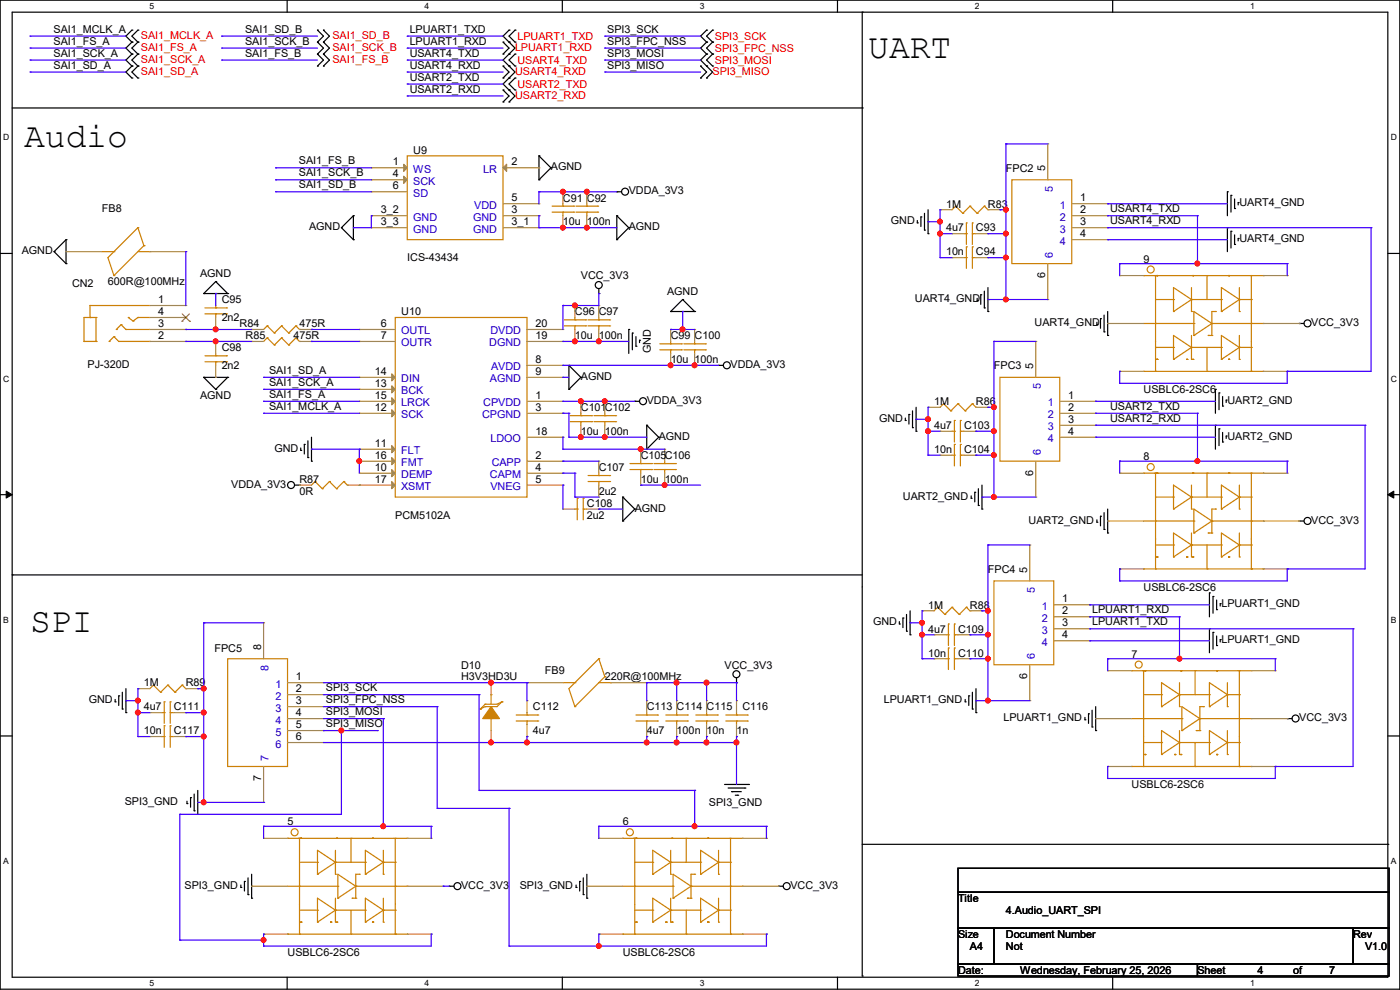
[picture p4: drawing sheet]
<svg xmlns="http://www.w3.org/2000/svg" width="297mm" height="210mm" viewBox="0 0 297 210" stroke-linecap="round" stroke-linejoin="round" font-family="sans-serif">
<defs><g id="words">
<g font-size="7.4">
<text x="184.2" y="12.2">UART</text>
<text x="5.1" y="31.3">Audio</text>
<text x="6.4" y="134.2">SPI</text>
</g>
<g font-size="2.3">
<text x="11.4" y="6.9">SAI1_MCLK_A</text>
<text x="11.4" y="9.5">SAI1_FS_A</text>
<text x="52" y="6.9">SAI1_SD_B</text>
<text x="52" y="9.5">SAI1_SCK_B</text>
<text x="86.9" y="6.9">LPUART1_TXD</text>
<text x="86.9" y="9.5">LPUART1_RXD</text>
<text x="128.8" y="6.9">SPI3_SCK</text>
<text x="128.8" y="9.5">SPI3_FPC_NSS</text>
<text x="11.4" y="12">SAI1_SCK_A</text>
<text x="11.4" y="14.6">SAI1_SD_A</text>
<text x="52" y="12">SAI1_FS_B</text>
<text x="86.9" y="12">USART4_TXD</text>
<text x="86.9" y="14.6">USART4_RXD</text>
<text x="86.9" y="17.1">USART2_TXD</text>
<text x="128.8" y="12">SPI3_MOSI</text>
<text x="128.8" y="14.6">SPI3_MISO</text>
<text x="86.9" y="19.6">USART2_RXD</text>
<text x="63.4" y="34.9">SAI1_FS_B</text>
<text x="83.4" y="35.1">1</text>
<text x="87.7" y="32.6">U9</text>
<text x="108.5" y="35.1">2</text>
<text x="63.4" y="37.4">SAI1_SCK_B</text>
<text x="63.4" y="40">SAI1_SD_B</text>
<text x="83.4" y="37.6">4</text>
<text x="83.4" y="40.1">6</text>
<text x="116.9" y="36.2">AGND</text>
<text x="133.4" y="41.2">VDDA_3V3</text>
<text x="213.4" y="36.4">FPC2</text>
<text x="221.7" y="36.4" transform="rotate(-90 221.7 36.4)">5</text>
<text x="21.6" y="45">FB8</text>
<text x="80.8" y="45.2">3_2</text>
<text x="80.8" y="47.8">3_3</text>
<text x="108.5" y="47.8">3_1</text>
<text x="108.5" y="42.7">5</text>
<text x="108.5" y="45.2">3</text>
<text x="119.4" y="42.8">C91</text>
<text x="119.4" y="47.8">10u</text>
<text x="124.5" y="42.8">C92</text>
<text x="124.5" y="47.8">100n</text>
<text x="189" y="47.6">GND</text>
<text x="200.7" y="44">1M</text>
<text x="209.6" y="44">R83</text>
<text x="229.2" y="42.7">1</text>
<text x="229.2" y="45.2">2</text>
<text x="229.2" y="47.8">3</text>
<text x="235.5" y="45">USART4_TXD</text>
<text x="235.5" y="47.6">USART4_RXD</text>
<text x="262.9" y="43.8">UART4_GND</text>
<text x="4.6" y="53.9">AGND</text>
<text x="65.6" y="48.9">AGND</text>
<text x="133.4" y="48.9">AGND</text>
<text x="200.7" y="49.1">4u7</text>
<text x="207.1" y="49.1">C93</text>
<text x="229.2" y="50.3">4</text>
<text x="262.9" y="51.4">UART4_GND</text>
<text x="42.5" y="58.8">AGND</text>
<text x="86.4" y="55.5">ICS-43434</text>
<text x="123.2" y="59.3">VCC_3V3</text>
<text x="200.7" y="54.2">10n</text>
<text x="207.1" y="54.2">C94</text>
<text x="221.7" y="59" transform="rotate(-90 221.7 59)">6</text>
<text x="242.6" y="55.7">9</text>
<text x="15.3" y="60.8">CN2</text>
<text x="22.9" y="60.5">600R@100MHz</text>
<text x="33.6" y="64.3">1</text>
<text x="47" y="64.3">C95</text>
<text x="141.5" y="62.6">AGND</text>
<text x="194.1" y="64.1">UART4_GND</text>
<text x="33.6" y="71.9">2</text>
<text x="33.6" y="69.3">3</text>
<text x="33.6" y="66.8">4</text>
<text x="47" y="68.2">2n2</text>
<text x="50.8" y="69.4">R84</text>
<text x="52.1" y="72">R85</text>
<text x="62.3" y="72">475R</text>
<text x="63.5" y="69.4">475R</text>
<text x="80.8" y="69.3">6</text>
<text x="80.8" y="71.9">7</text>
<text x="85.1" y="66.9">U10</text>
<text x="113.6" y="71.9">19</text>
<text x="113.6" y="69.3">20</text>
<text x="122" y="66.9">C96</text>
<text x="122" y="72">10u</text>
<text x="127" y="66.9">C97</text>
<text x="127" y="72">100n</text>
<text x="142.3" y="72">C99</text>
<text x="147.4" y="72">C100</text>
<text x="219.5" y="69.2">UART4_GND</text>
<text x="278.2" y="69.2">VCC_3V3</text>
<text x="47" y="74.5">C98</text>
<text x="113.6" y="77">8</text>
<text x="138" y="75" transform="rotate(-90 138 75)">GND</text>
<text x="142.3" y="77">10u</text>
<text x="147.4" y="77">100n</text>
<text x="18.6" y="78.1">PJ-320D</text>
<text x="47" y="78.3">2n2</text>
<text x="57.1" y="81.9">SAI1_SCK_A</text>
<text x="57.1" y="79.3">SAI1_SD_A</text>
<text x="79.5" y="82">13</text>
<text x="79.5" y="79.5">14</text>
<text x="113.6" y="79.5">9</text>
<text x="123.2" y="80.6">AGND</text>
<text x="155" y="78.1">VDDA_3V3</text>
<text x="210.9" y="78.3">FPC3</text>
<text x="219.2" y="78.3" transform="rotate(-90 219.2 78.3)">5</text>
<text x="242.6" y="83.4">USBLC6-2SC6</text>
<text x="42.5" y="84.7">AGND</text>
<text x="57.1" y="87">SAI1_MCLK_A</text>
<text x="57.1" y="84.4">SAI1_FS_A</text>
<text x="79.5" y="87.1">12</text>
<text x="79.5" y="84.6">15</text>
<text x="113.6" y="84.6">1</text>
<text x="113.6" y="87.1">3</text>
<text x="123.2" y="87.2">C101</text>
<text x="128.3" y="87.2">C102</text>
<text x="137.2" y="85.7">VDDA_3V3</text>
<text x="186.5" y="89.5">GND</text>
<text x="198.2" y="85.9">1M</text>
<text x="207.1" y="85.9">R86</text>
<text x="226.6" y="84.6">1</text>
<text x="226.6" y="87.1">2</text>
<text x="226.6" y="89.7">3</text>
<text x="235.5" y="87">USART2_TXD</text>
<text x="235.5" y="89.5">USART2_RXD</text>
<text x="260.4" y="85.7">UART2_GND</text>
<text x="58.2" y="95.8">GND</text>
<text x="79.5" y="94.7">11</text>
<text x="113.6" y="92.2">18</text>
<text x="123.2" y="92.3">10u</text>
<text x="128.3" y="92.3">100n</text>
<text x="139.7" y="93.3">AGND</text>
<text x="198.2" y="91">4u7</text>
<text x="204.5" y="91">C103</text>
<text x="226.6" y="92.2">4</text>
<text x="260.4" y="93.3">UART2_GND</text>
<text x="79.5" y="99.8">10</text>
<text x="79.5" y="97.3">16</text>
<text x="113.6" y="97.3">2</text>
<text x="113.6" y="99.8">4</text>
<text x="127" y="99.9">C107</text>
<text x="135.9" y="97.4">C105</text>
<text x="141" y="97.4">C106</text>
<text x="198.2" y="96.1">10n</text>
<text x="204.5" y="96.1">C104</text>
<text x="219.2" y="100.9" transform="rotate(-90 219.2 100.9)">6</text>
<text x="242.6" y="97.6">8</text>
<text x="49.1" y="103.5">VDDA_3V3</text>
<text x="63.5" y="102.4">R87</text>
<text x="63.5" y="105">0R</text>
<text x="79.5" y="102.4">17</text>
<text x="113.6" y="102.4">5</text>
<text x="124.5" y="107.5">C108</text>
<text x="127" y="105">2u2</text>
<text x="135.9" y="102.4">10u</text>
<text x="141" y="102.4">100n</text>
<text x="191.6" y="106">UART2_GND</text>
<text x="83.9" y="110.1">PCM5102A</text>
<text x="124.5" y="110.1">2u2</text>
<text x="134.7" y="108.5">AGND</text>
<text x="218.2" y="111.1">UART2_GND</text>
<text x="278.2" y="111.1">VCC_3V3</text>
<text x="209.6" y="121.5">FPC4</text>
<text x="217.9" y="121.5" transform="rotate(-90 217.9 121.5)">5</text>
<text x="242.6" y="125.3">USBLC6-2SC6</text>
<text x="196.9" y="129.1">1M</text>
<text x="205.8" y="129.1">R88</text>
<text x="225.3" y="127.8">1</text>
<text x="225.3" y="130.3">2</text>
<text x="231.7" y="130.1">LPUART1_RXD</text>
<text x="259.1" y="128.9">LPUART1_GND</text>
<text x="55.4" y="138" transform="rotate(-90 55.4 138)">8</text>
<text x="185.2" y="132.7">GND</text>
<text x="196.9" y="134.2">4u7</text>
<text x="203.2" y="134.2">C109</text>
<text x="225.3" y="132.8">3</text>
<text x="225.3" y="135.4">4</text>
<text x="231.7" y="132.7">LPUART1_TXD</text>
<text x="259.1" y="136.5">LPUART1_GND</text>
<text x="45.5" y="138.3">FPC5</text>
<text x="97.8" y="141.8">D10</text>
<text x="115.6" y="143.1">FB9</text>
<text x="153.7" y="141.8">VCC_3V3</text>
<text x="196.9" y="139.3">10n</text>
<text x="203.2" y="139.3">C110</text>
<text x="240.1" y="139.5">7</text>
<text x="18.8" y="149.2">GND</text>
<text x="30.5" y="145.6">1M</text>
<text x="39.4" y="145.6">R89</text>
<text x="62.8" y="144.3">1</text>
<text x="62.8" y="146.8">2</text>
<text x="62.8" y="149.4">3</text>
<text x="69.1" y="146.6">SPI3_SCK</text>
<text x="69.1" y="149.2">SPI3_FPC_NSS</text>
<text x="97.8" y="144.4">H3V3HD3U</text>
<text x="128.3" y="144.4">220R@100MHz</text>
<text x="187.5" y="149.2">LPUART1_GND</text>
<text x="217.9" y="144.1" transform="rotate(-90 217.9 144.1)">6</text>
<text x="30.5" y="155.8">10n</text>
<text x="30.5" y="150.7">4u7</text>
<text x="36.9" y="155.8">C117</text>
<text x="36.9" y="150.7">C111</text>
<text x="62.8" y="151.9">4</text>
<text x="62.8" y="154.4">5</text>
<text x="69.1" y="151.7">SPI3_MOSI</text>
<text x="69.1" y="154.3">SPI3_MISO</text>
<text x="113.1" y="150.7">C112</text>
<text x="113.1" y="155.8">4u7</text>
<text x="137.2" y="150.7">C113</text>
<text x="137.2" y="155.8">4u7</text>
<text x="143.6" y="150.7">C114</text>
<text x="143.6" y="155.8">100n</text>
<text x="149.9" y="150.7">C115</text>
<text x="149.9" y="155.8">10n</text>
<text x="156.3" y="155.8">1n</text>
<text x="157.5" y="150.7">C116</text>
<text x="212.9" y="153">LPUART1_GND</text>
<text x="275.6" y="153">VCC_3V3</text>
<text x="62.8" y="157">6</text>
<text x="55.4" y="165.7" transform="rotate(-90 55.4 165.7)">7</text>
<text x="240.1" y="167.2">USBLC6-2SC6</text>
<text x="26.5" y="170.8">SPI3_GND</text>
<text x="150.4" y="171">SPI3_GND</text>
<text x="61" y="175.1">5</text>
<text x="132.1" y="175.1">6</text>
<text x="39.2" y="188.6">SPI3_GND</text>
<text x="97.8" y="188.6">VCC_3V3</text>
<text x="110.3" y="188.6">SPI3_GND</text>
<text x="167.7" y="188.6">VCC_3V3</text>
<text x="203.2" y="191.3">Title</text>
<text x="213.4" y="193.9">4.Audio_UART_SPI</text>
<text x="61" y="202.8">USBLC6-2SC6</text>
<text x="132.1" y="202.8">USBLC6-2SC6</text>
<text x="203.2" y="199">Size</text>
<text x="205.8" y="201.5">A4</text>
<text x="213.4" y="199">Document Number</text>
<text x="213.4" y="201.5">Not</text>
<text x="287.1" y="199">Rev</text>
<text x="289.6" y="201.5">V1.0</text>
<text x="203.2" y="206.6">Date:</text>
<text x="216.5" y="206.6">Wednesday, February 25, 2026</text>
<text x="254" y="206.6">Sheet</text>
<text x="266.7" y="206.6">4</text>
<text x="274.4" y="206.6">of</text>
<text x="282" y="206.6">7</text>
</g>
<g font-size="2.3" fill="#f00">
<text x="29.9" y="8.2">SAI1_MCLK_A</text>
<text x="29.9" y="10.8">SAI1_FS_A</text>
<text x="70.5" y="10.8">SAI1_SCK_B</text>
<text x="70.5" y="8.2">SAI1_SD_B</text>
<text x="109.3" y="10.8">LPUART1_RXD</text>
<text x="109.8" y="8.5">LPUART1_TXD</text>
<text x="151.7" y="8.5">SPI3_SCK</text>
<text x="151.7" y="11">SPI3_FPC_NSS</text>
<text x="29.9" y="13.3">SAI1_SCK_A</text>
<text x="29.9" y="15.8">SAI1_SD_A</text>
<text x="70.5" y="13.3">SAI1_FS_B</text>
<text x="109.3" y="15.8">USART4_RXD</text>
<text x="109.8" y="13.5">USART4_TXD</text>
<text x="151.2" y="15.8">SPI3_MISO</text>
<text x="151.7" y="13.5">SPI3_MOSI</text>
<text x="109.3" y="20.9">USART2_RXD</text>
<text x="109.8" y="18.6">USART2_TXD</text>
</g>
<g font-size="2.3" fill="#00c">
<text x="87.7" y="36.7">WS</text>
<text x="87.7" y="39.2">SCK</text>
<text x="87.7" y="41.7">SD</text>
<text x="102.5" y="36.7">LR</text>
<text x="223.3" y="40.7" transform="rotate(-90 223.3 40.7)">5</text>
<text x="87.7" y="46.8">GND</text>
<text x="100.4" y="46.8">GND</text>
<text x="100.6" y="44.3">VDD</text>
<text x="224.8" y="44.3">1</text>
<text x="224.8" y="46.8">2</text>
<text x="87.7" y="49.4">GND</text>
<text x="100.4" y="49.4">GND</text>
<text x="224.8" y="49.4">3</text>
<text x="224.8" y="51.9">4</text>
<text x="223.3" y="54.7" transform="rotate(-90 223.3 54.7)">6</text>
<text x="85.1" y="71">OUTL</text>
<text x="104.1" y="71">DVDD</text>
<text x="85.1" y="73.5">OUTR</text>
<text x="103.8" y="73.5">DGND</text>
<text x="85.1" y="83.7">BCK</text>
<text x="85.1" y="81.1">DIN</text>
<text x="103.9" y="81.1">AGND</text>
<text x="104.2" y="78.6">AVDD</text>
<text x="220.8" y="82.6" transform="rotate(-90 220.8 82.6)">5</text>
<text x="85.1" y="88.7">SCK</text>
<text x="85.1" y="86.2">LRCK</text>
<text x="102.3" y="88.7">CPGND</text>
<text x="102.5" y="86.2">CPVDD</text>
<text x="222.3" y="86.2">1</text>
<text x="222.3" y="88.7">2</text>
<text x="104.1" y="93.8">LDOO</text>
<text x="222.3" y="91.3">3</text>
<text x="222.3" y="93.8">4</text>
<text x="85.1" y="101.4">DEMP</text>
<text x="85.1" y="96.3">FLT</text>
<text x="85.1" y="98.9">FMT</text>
<text x="103.9" y="101.4">CAPM</text>
<text x="104.3" y="98.9">CAPP</text>
<text x="220.8" y="96.6" transform="rotate(-90 220.8 96.6)">6</text>
<text x="85.1" y="104">XSMT</text>
<text x="104.1" y="104">VNEG</text>
<text x="219.5" y="125.8" transform="rotate(-90 219.5 125.8)">5</text>
<text x="221" y="129.4">1</text>
<text x="221" y="131.9">2</text>
<text x="221" y="134.5">3</text>
<text x="221" y="137">4</text>
<text x="57" y="142.3" transform="rotate(-90 57 142.3)">8</text>
<text x="219.5" y="139.7" transform="rotate(-90 219.5 139.7)">6</text>
<text x="58.5" y="145.9">1</text>
<text x="58.5" y="148.4">2</text>
<text x="58.5" y="151">3</text>
<text x="58.5" y="153.5">4</text>
<text x="57" y="161.3" transform="rotate(-90 57 161.3)">7</text>
<text x="58.5" y="156">5</text>
<text x="58.5" y="158.6">6</text>
</g>
<g font-size="1.8">
<text x="31.7" y="1.9">5</text>
<text x="90.1" y="1.9">4</text>
<text x="148.5" y="1.9">3</text>
<text x="206.8" y="1.9">2</text>
<text x="265.2" y="1.9">1</text>
<text x=".7" y="29.8">D</text>
<text x="295.1" y="29.8">D</text>
<text x=".7" y="80.9">C</text>
<text x="295.1" y="80.9">C</text>
<text x=".7" y="132.1">B</text>
<text x="295.1" y="132.1">B</text>
<text x=".7" y="183.3">A</text>
<text x="295.1" y="183.3">A</text>
<text x="31.7" y="209.2">5</text>
<text x="90.1" y="209.2">4</text>
<text x="148.5" y="209.2">3</text>
<text x="206.8" y="209.2">2</text>
<text x="265.2" y="209.2">1</text>
</g>
</g></defs>
<path d="M0 0h297v209.8h-297zM2.6 2.6h291.8v204.7h-291.8z" fill="none" stroke="#000" stroke-width=".25"/>
<g fill="#fff">
<path d="M31.7 .3h1v2h-1z"/>
<path d="M31.7 207.6h1v1.9h-1z"/>
</g>
<path d="M60.9 0v2.6M60.9 207.3v2.5" fill="none" stroke="#000" stroke-width=".25"/>
<g fill="#fff">
<path d="M90.1 .3h1v2h-1z"/>
<path d="M90.1 207.6h1v1.9h-1z"/>
</g>
<path d="M119.3 0v2.6M119.3 207.3v2.5" fill="none" stroke="#000" stroke-width=".25"/>
<g fill="#fff">
<path d="M148.5 .3h.9v2h-.9z"/>
<path d="M148.5 207.6h.9v1.9h-.9z"/>
</g>
<path d="M177.7 0v2.6M177.7 207.3v2.5" fill="none" stroke="#000" stroke-width=".25"/>
<g fill="#fff">
<path d="M206.8 .3h1v2h-1z"/>
<path d="M206.8 207.6h1v1.9h-1z"/>
</g>
<path d="M236.1 0v2.6M236.1 207.3v2.5" fill="none" stroke="#000" stroke-width=".25"/>
<g fill="#fff">
<path d="M265.2 .3h1v2h-1z"/>
<path d="M265.2 207.6h1v1.9h-1z"/>
<path d="M.7 28.2h1.2v1.9h-1.2z"/>
<path d="M295.1 28.2h1.2v1.9h-1.2z"/>
<path d="M.7 79.3h1.2v2h-1.2z"/>
<path d="M295.1 79.3h1.2v2h-1.2z"/>
</g>
<path d="M0 53.8h2.6M294.4 53.8h2.6" fill="none" stroke="#000" stroke-width=".25"/>
<g fill="#fff">
<path d="M.7 130.5h1.2v2h-1.2z"/>
<path d="M295.1 130.5h1.1v2h-1.1z"/>
</g>
<path d="M0 104.9h2.6M294.4 104.9h2.6" fill="none" stroke="#000" stroke-width=".25"/>
<path d="M1.3 104.2l1.3 .7-1.3 .8zM294.4 104.9l1.3-.7v1.5z" fill="#000" stroke="#000" stroke-width=".21"/>
<g fill="#fff">
<path d="M.7 181.7h1.2v2h-1.2z"/>
<path d="M295.1 181.7h1.1v2h-1.1z"/>
</g>
<g fill="none" stroke="#000" stroke-width=".25">
<path d="M28 6.4h.1M28 8.9h.1M28 11.5h.1M28 14h.1M28 16.6h.1M28 6.4l-1.3 1.3 1.3 1.2M28 8.9l-1.3 1.3 1.3 1.3M28 11.5l-1.3 1.2 1.3 1.3M28 14l-1.3 1.3 1.3 1.3M29.3 8.9h.1M29.3 6.4h.1M29.3 11.5h.1"/>
<path d="M29.3 14h.1M29.3 16.6h.1M29.3 6.4l-1.3 1.3 1.3 1.2M29.3 8.9l-1.3 1.3 1.3 1.3M29.3 11.5l-1.3 1.2 1.3 1.3M29.3 14l-1.3 1.3 1.3 1.3M67.4 11.5h.1M67.4 8.9h.1M67.4 14h.1M67.4 6.4h.1M67.4 8.9l1.2 1.3-1.2 1.3M67.4 11.5l1.2 1.2-1.2 1.3"/>
<path d="M67.4 6.4l1.2 1.3-1.2 1.2M68.6 11.5h.1M68.6 8.9h.1M68.6 14h.1M68.6 6.4h.1M68.6 8.9l1.3 1.3-1.3 1.3M68.6 11.5l1.3 1.2-1.3 1.3M68.6 6.4l1.3 1.3-1.3 1.2M106.7 11.5h.1M106.7 8.9h.1M106.7 16.6h.1M106.7 14h.1"/>
<path d="M106.7 19.1h.1M106.7 19.1l1.3 1.3-1.3 1.2M106.7 8.9l1.3 1.3-1.3 1.3M106.7 14l1.3 1.3-1.3 1.3M108 11.5h.1M108 8.9h.1M108 6.4h.1M108 16.6h.1M108 14h.1M108 19.1h.1M108 8.9l1.3 1.3-2.6 2.5 2.6 2.6-2.6 2.5 2.6 2.6-1.3 1.2M108 6.4l-1.3 1.3 1.3 1.2"/>
<path d="M109.3 8.9h.1M109.3 6.4h.1M109.3 14h.1M109.3 11.5h.1M109.3 19.1h.1M109.3 16.6h.1M109.3 11.5l-1.3 1.2 1.3 1.3M109.3 6.4l-1.3 1.3 1.3 1.2M109.3 16.6l-1.3 1.2 1.3 1.3M148.6 16.6h.1M148.6 14h.1M148.6 14l1.3 1.3-1.3 1.3"/>
<path d="M149.9 6.4h.1M149.9 8.9h.1M149.9 11.5h.1M149.9 14h.1M149.9 16.6h.1M149.9 6.4l-1.3 1.3 1.3 1.2M149.9 8.9l-1.3 1.3 1.3 1.3M149.9 11.5l-1.3 1.2 2.6 2.6-1.3 1.3M151.2 8.9h.1M151.2 6.4h.1M151.2 11.5h.1M151.2 14h.1"/>
<path d="M151.2 6.4l-1.3 1.3 1.3 1.2M151.2 8.9l-1.3 1.3 1.3 1.3M151.2 11.5l-1.3 1.2 1.3 1.3M182.9 2.6h.1M182.9 2.6v204.5M2.6 22.9h180.3M106.7 21.6h.1M108 21.6h.1M114.3 33.1h.1M114.3 38.1h.1M114.3 33.1v5M114.3 33.1l2.6 2.5"/>
<path d="M116.9 35.6h.1M116.9 35.6l-2.6 2.5M182.9 22.9h.1M11.5 53.4h.1M11.5 53.4l2.5 2.5M14 55.9h.1M14 50.8h.1M14 50.8v5.1M14 50.8l-2.5 2.6M45.8 59.7h.1M45.8 59.7l-2.6 2.6M45.8 59.7l2.5 2.6"/>
<path d="M72.4 48.3h.1M72.4 48.3l2.6 2.5M75 50.8h.1M75 45.8h.1M75 45.8v5M75 45.8l-2.6 2.5M130.9 40.7h.1M130.9 45.8h.1M130.9 50.8h.1M130.9 40.7h1M130.9 45.8v5M130.9 45.8l2.5 2.5"/>
<path d="M133.4 48.3h.1M133.4 48.3l-2.5 2.5M194.6 47.3h.1M194.6 46.8v.5M195.4 46h.1M195.4 46v2M196.1 48.8h.1M196.1 45.3v3.5M196.9 49.6h.1M196.9 44.5v5.1M260.4 48.3h.1M260.4 40.7h.1"/>
<path d="M260.4 40.7v5.1M260.4 48.3v5.1M261.2 49.1h.1M261.2 41.4h.1M261.2 41.4v3.6M261.2 49.1v3.5M261.9 51.9h.1M261.9 44.2h.1M261.9 42.2v2M261.9 49.8v2.1M262.7 50.6h.1M262.7 43h.1"/>
<path d="M262.7 43v.5M262.7 50.6v.5M43.2 62.3h.1M43.2 62.3h5.1M48.3 62.3h.1M120.7 77.5h.1M120.7 77.5v5.1M120.7 77.5l2.5 2.6M127 62.3h.1M127 61.3v1M133.4 69.9h.1M133.4 69.9v5.1"/>
<path d="M134.2 70.7h.1M134.2 70.7v3.5M134.9 73.4h.1M134.9 71.4v2M135.7 72.2h.1M135.7 72.2v.5M142.3 66.1h.1M142.3 66.1h5.1M144.8 63.5h.1M144.8 63.5l-2.5 2.6M144.8 63.5l2.6 2.6M147.4 66.1h.1"/>
<path d="M152.4 77.5h.1M152.4 77.5h1.1M207.3 63.8h.1M207.3 63.3v.5M208.1 62.5h.1M208.1 62.5v2.1M208.8 65.3h.1M208.8 61.8v3.5M209.6 66.1h.1M209.6 61v5.1M232.7 68.9h.1M232.7 68.4v.5"/>
<path d="M233.5 67.6h.1M233.5 67.6v2M234.2 70.4h.1M234.2 66.8v3.6M235 71.2h.1M235 66.1v5.1M275.6 68.6h.1M275.6 68.6h1M43.2 80.1h.1M43.2 80.1h5.1M43.2 80.1l2.6 2.5M45.8 82.6h.1"/>
<path d="M48.3 80.1h.1M48.3 80.1l-2.5 2.5M63.8 95.5h.1M63.8 95v.5M64.6 94.3h.1M64.6 94.3v2M65.3 97.1h.1M65.3 93.5v3.6M66.1 97.8h.1M66.1 92.8v5M120.7 82.6h.1M123.2 80.1h.1"/>
<path d="M123.2 80.1l-2.5 2.5M134.7 85.1h.1M134.7 85.1h1M137.2 90.2h.1M137.2 95.3h.1M137.2 90.2v5.1M137.2 90.2l2.5 2.6M139.7 92.8h.1M139.7 92.8l-2.5 2.5M192.1 89.2h.1M192.1 88.7v.5M192.8 87.9h.1"/>
<path d="M192.8 87.9v2.1M193.6 90.7h.1M193.6 87.2v3.5M194.4 91.5h.1M194.4 86.4v5.1M257.9 82.6h.1M257.9 90.2h.1M257.9 82.6v5.1M257.9 90.2v5.1M258.6 83.4h.1M258.6 91h.1M258.6 83.4v3.5"/>
<path d="M258.6 91v3.5M259.4 86.1h.1M259.4 93.8h.1M259.4 84.1v2M259.4 91.7v2.1M260.1 84.9h.1M260.1 92.5h.1M260.1 84.9v.5M260.1 92.5v.5M62.5 102.9h1M63.5 102.9h.1M132.1 105.5h.1"/>
<path d="M132.1 110.5h.1M132.1 105.5v5M132.1 105.5l2.6 2.5M134.7 108h.1M134.7 108l-2.6 2.5M206 105.7h.1M206 105.2v.5M206.8 104.4h.1M206.8 104.4v2.1M207.6 107.2h.1M207.6 103.7v3.5M208.3 108h.1"/>
<path d="M208.3 102.9v5.1M232.7 110.8h.1M232.7 110.3v.5M233.5 109.5h.1M233.5 109.5v2M234.2 112.3h.1M234.2 108.8v3.5M235 113.1h.1M235 108v5.1M275.6 110.5h.1M275.6 110.5h1M2.6 122h.1"/>
<path d="M2.6 122h180.3M190.8 132.4h.1M190.8 131.9v.5M191.6 131.1h.1M191.6 131.1v2M192.3 133.9h.1M192.3 130.3v3.6M193.1 134.7h.1M193.1 129.6v5.1M256.6 125.8h.1M256.6 133.4h.1M256.6 125.8v5.1"/>
<path d="M256.6 133.4v5.1M257.3 126.5h.1M257.3 134.2h.1M257.3 126.5v3.6M257.3 134.2v3.5M258.1 129.3h.1M258.1 136.9h.1M258.1 127.3v2M258.1 134.9v2M258.9 128.1h.1M258.9 135.7h.1M258.9 128.1v.5"/>
<path d="M258.9 135.7v.5M0 156.1h2.6M24.4 148.9h.1M24.4 148.4v.5M25.2 147.6h.1M25.2 147.6v2M26 150.4h.1M26 146.9v3.5M26.7 151.2h.1M26.7 146.1v5.1M156.3 144.8h.1M156.3 143.8v1"/>
<path d="M204.8 148.9h.1M204.8 148.4v.5M205.5 147.6h.1M205.5 147.6v2M206.3 150.4h.1M206.3 146.9v3.5M207.1 151.2h.1M207.1 146.1v5.1M230.2 152.7h.1M230.2 152.2v.5M230.9 151.4h.1M230.9 151.4v2.1"/>
<path d="M231.7 154.2h.1M231.7 150.7v3.5M232.5 155h.1M232.5 149.9v5.1M273.1 152.4h.1M273.1 152.4h1M294.4 156.1h2.6M39.7 170.5h.1M39.7 170v.5M40.4 169.2h.1M40.4 169.2v2M41.2 172h.1"/>
<path d="M41.2 168.4v3.6M42 172.8h.1M42 167.7v5.1M153.7 166.4h5.1M154.5 167.2h3.5M155.2 167.9h.1M155.2 167.9h2.1M156 168.7h.5M156.5 168.7h.1M158 167.2h.1M158.8 166.4h.1M182.9 179.1h111.5"/>
<path d="M294.4 179.1h.1M51.1 188.3h.1M51.1 187.7v.6M51.9 187h.1M51.9 187v2M52.6 189.8h.1M52.6 186.2v3.6M53.4 190.5h.1M53.4 185.5v5M95.3 188h.1M95.3 188h1M122.2 188.3h.1"/>
<path d="M122.2 187.7v.6M123 187h.1M123 187v2M123.7 189.8h.1M123.7 186.2v3.6M124.5 190.5h.1M124.5 185.5v5M165.1 188h.1M165.1 188h1.1M203.2 184.2h91.5v5.1h-91.5zM203.2 189.3h91.5v7.6h-91.5zM203.2 196.9h7.7v7.6h-7.7z"/>
<path d="M210.9 196.9h76.2v7.6h-76.2zM287.1 196.9h7.6v7.6h-7.6zM182.9 207.1h.1M203.2 204.5h50.8v2.6h-50.8zM254 204.5h40.7v2.6h-40.7z"/>
<circle cx="132.6" cy="40.7" r=".74"/>
<circle cx="127" cy="60.5" r=".74"/>
<circle cx="154.2" cy="77.5" r=".74"/>
<circle cx="277.4" cy="68.6" r=".74"/>
<circle cx="136.4" cy="85.1" r=".74"/>
<circle cx="61.7" cy="102.9" r=".74"/>
<circle cx="277.4" cy="110.5" r=".74"/>
<circle cx="156.2" cy="143" r=".74"/>
<circle cx="274.8" cy="152.4" r=".74"/>
<circle cx="97" cy="188" r=".74"/>
<circle cx="166.9" cy="188" r=".74"/>
</g>
<g fill="none" stroke="#cc8006" stroke-width=".25">
<path d="M86.4 33.1h20.3v17.7h-20.3zM214.7 38.1h12.7v17.8h-12.7zM21.6 53.4h2.6M24.2 58.5h.1M24.2 53.4h.1M29.3 48.3h.1M29.3 48.3l-6.4 6.4 1.3 3.8M29.3 48.3l1.2 3.8M29.3 53.4h2.5M30.5 52.1h.1M30.5 52.1l-6.3 6.4M31.8 53.4h.1"/>
<path d="M117.1 45h4.6M117.1 43.7h4.6M119.4 43.7h.1M119.4 45h.1M119.4 43.2v.5M119.4 45v.8M121.7 45h.1M121.7 43.7h.1M122.2 45h4.6M122.2 43.7h4.6M124.5 43.7h.1M124.5 45h.1"/>
<path d="M124.5 43.2v.5M124.5 45v.8M126.8 45h.1M126.8 43.7h.1M202.7 43.7h.1M202.7 43.7l-.7 .8M202.7 43.7l1.6 1.6M204.3 45.3h.1M204.5 49.6h.5M204.5 54.7h.5M205 49.6h.1M205 47.3h.1"/>
<path d="M205 54.7h.1M205 52.4h.1M205 47.3v4.6M205 52.4v4.5M205.8 43.7h.1M205.8 43.7l-1.5 1.6M205.8 43.7l1.5 1.6M206.3 47.3h.1M206.3 49.6h.1M206.3 52.4h.1M206.3 54.7h.1M206.3 49.6h.8"/>
<path d="M206.3 47.3v4.6M206.3 52.4v4.5M206.3 54.7h.8M207.3 45.3h.1M208.8 43.7h.1M208.8 43.7l-1.5 1.6M208.8 43.7l.8 .8M209.6 44.5h.1M242.6 58.5h.1M242.6 58.5h22.6M245.2 58.5h.1M245.2 58.5v20.3"/>
<path d="M245.4 58.5h.1M253 58.5h.1M256.1 58.5h.1M256.1 58.5v5M260.6 58.5h.1M265.2 58.5h.1M265.5 58.5h.1M265.5 58.5h2.5M265.5 58.5v20.3M268 58.5h.1M17.8 72.4h.1M17.8 72.4h2.6"/>
<path d="M19.1 64.8h.1M19.1 67.4h.1M19.1 64.8h12.7M19.1 64.8v2.6M20.4 67.4h.1M20.4 72.4h.1M20.4 67.4h-2.6v5M20.4 67.4v5M23.2 72.4h.1M24.2 71.4h.1M24.2 71.4l1 1M24.2 71.4l-1 1"/>
<path d="M24.7 69.9h.1M25.2 72.4h.1M25.2 72.4h6.6M25.7 68.9h.1M25.7 68.9l1 1M25.7 68.9l-1 1M26.7 69.9h.1M26.7 69.9h5.1M27.2 67.4h.1M27.2 67.4l1 .7M28.2 68.1h.1M29.3 67.4h.1"/>
<path d="M29.3 67.4h2.5M29.3 67.4l-1.1 .7M31.8 72.4h.1M43.5 76.8h4.5M43.5 75.5h4.5M43.5 66.6h4.5M43.5 65.3h4.5M45.8 75.5h.1M45.8 76.8h.1M45.8 65.3h.1M45.8 66.6h.1M45.8 64.8v.5"/>
<path d="M45.8 66.6v.8M45.8 75v.5M45.8 76.8v.7M48 76.8h.1M48 75.5h.1M48 66.6h.1M48 65.3h.1M56.7 69.1h.1M56.7 71.7h.1M56.7 69.1l-.8 .8M56.7 69.1l1.5 1.6M56.7 71.7l-.8 .7"/>
<path d="M56.7 71.7l1.5 1.5M58.2 70.7h.1M58.2 73.2h.1M59.7 69.1h.1M59.7 71.7h.1M59.7 69.1l-1.5 1.6M59.7 69.1l1.6 1.6M59.7 71.7l-1.5 1.5M59.7 71.7l1.6 1.5M61.3 70.7h.1M61.3 73.2h.1M62.8 69.1h.1"/>
<path d="M62.8 71.7h.1M62.8 69.1l-1.5 1.6M62.8 69.1l.7 .8M62.8 71.7l-1.5 1.5M62.8 71.7l.7 .7M63.5 69.9h.1M63.5 72.4h.1M83.9 67.4h27.9v38.1h-27.9zM119.7 69.1h4.5M119.7 67.9h4.5M122 67.9h.1M122 69.1h.1"/>
<path d="M122 67.4v.5M122 69.1v.8M124.2 69.1h.1M124.2 67.9h.1M124.8 69.1h4.5M124.8 67.9h4.5M127 67.9h.1M127 69.1h.1M127 67.4v.5M127 69.1v.8M129.3 69.1h.1M129.3 67.9h.1"/>
<path d="M140 74.2h4.6M140 72.9h4.6M142.3 72.9h.1M142.3 74.2h.1M142.3 72.4v.5M142.3 74.2v.8M144.6 74.2h.1M144.6 72.9h.1M145.1 74.2h4.5M145.1 72.9h4.5M147.4 72.9h.1M147.4 74.2h.1"/>
<path d="M147.4 72.4v.5M147.4 74.2v.8M149.6 74.2h.1M149.6 72.9h.1M242.6 78.8h.1M242.6 78.8h25.4M242.6 68.6h10.7M245.2 78.8h.1M245.2 68.6h.1M245.2 63.5h3.8M245.2 73.7h3.8M245.4 76.2h.1"/>
<path d="M249 66.1h.1M249 76.2h.1M249 63.5h.1M249 73.7h.1M251.8 76.2h.1M252.8 63.5h.1M252.8 66.1h.1M252.8 73.7h.1M252.8 76.2h.1M252.8 63.5l-3.8-2.5v5.1M252.8 73.7l-3.8-2.5v5M252.8 63.5l-3.8 2.6"/>
<path d="M252.8 61v5.1M252.8 71.2v5M252.8 73.7l-3.8 2.5M252.8 63.5h6.3M252.8 73.7h6.3M253 76.2h.1M253.3 71.2h.1M253.3 68.6h.1M256.1 78.8h.1M256.1 73.7v5.1M256.3 71.2h.1M256.3 71.2h.8"/>
<path d="M257.1 68.6h.1M257.1 71.2h.1M257.1 68.6h10.9M257.1 68.6l-3.8-2.5v5.1M257.1 68.6l-3.8 2.6M257.9 66.1h.1M257.9 66.1h-.8v5.1M259.1 66.1h.1M259.1 76.2h.1M259.1 63.5h.1M259.1 73.7h.1M260.6 76.2h.1"/>
<path d="M262.9 63.5h.1M262.9 66.1h.1M262.9 73.7h.1M262.9 76.2h.1M262.9 61v5.1M262.9 71.2v5M262.9 63.5l-3.8-2.5v5.1M262.9 73.7l-3.8-2.5v5M262.9 63.5l-3.8 2.6M262.9 73.7l-3.8 2.5M262.9 63.5h2.6M262.9 73.7h2.6"/>
<path d="M265.5 78.8h.1M265.5 63.5h.1M265.5 68.6h.1M265.5 73.7h.1M268 78.8h.1M268 68.6h.1M120.9 89.5h4.6M120.9 88.2h4.6M123.2 88.2h.1M123.2 89.5h.1M123.2 87.7v.5M123.2 89.5v.7"/>
<path d="M125.5 89.5h.1M125.5 88.2h.1M126 89.5h4.6M126 88.2h4.6M128.3 88.2h.1M128.3 89.5h.1M128.3 87.7v.5M128.3 89.5v.7M130.6 89.5h.1M130.6 88.2h.1M133.6 99.6h4.6M133.6 98.3h4.6"/>
<path d="M135.9 98.3h.1M135.9 99.6h.1M135.9 97.8v.5M135.9 99.6v.8M138.2 99.6h.1M138.2 98.3h.1M138.7 99.6h4.6M138.7 98.3h4.6M141 98.3h.1M141 99.6h.1M141 97.8v.5M141 99.6v.8"/>
<path d="M143.3 99.6h.1M143.3 98.3h.1M200.2 85.6h.1M200.2 85.6l-.8 .8M200.2 85.6l1.5 1.6M201.7 87.2h.1M202 91.5h.5M202 96.6h.5M202.5 91.5h.1M202.5 89.2h.1M202.5 96.6h.1M202.5 94.3h.1"/>
<path d="M202.5 89.2v4.6M202.5 94.3v4.5M203.2 85.6h.1M203.2 85.6l-1.5 1.6M203.2 85.6l1.6 1.6M203.8 89.2h.1M203.8 91.5h.1M203.8 94.3h.1M203.8 96.6h.1M203.8 91.5h.7M203.8 89.2v4.6M203.8 94.3v4.5"/>
<path d="M203.8 96.6h.7M204.8 87.2h.1M206.3 85.6h.1M206.3 85.6l-1.5 1.6M206.3 85.6l.8 .8M207.1 86.4h.1M212.1 80.1h12.7v17.7h-12.7zM66.8 102.2h.1M66.8 102.2l-.7 .7M66.8 102.2l1.6 1.5M68.4 103.7h.1M69.9 102.2h.1"/>
<path d="M69.9 102.2l-1.5 1.5M69.9 102.2l1.5 1.5M71.4 103.7h.1M72.9 102.2h.1M72.9 102.2l-1.5 1.5M72.9 102.2l.8 .7M73.7 102.9h.1M122 108h.5M122.5 108h.1M122.5 105.7h.1M122.5 105.7v4.6M123.7 105.7h.1"/>
<path d="M123.7 108h.1M123.7 108h.8M123.7 105.7v4.6M124.8 102.2h4.5M124.8 100.9h4.5M127 100.9h.1M127 102.2h.1M127 100.4v.5M127 102.2v.7M129.3 102.2h.1M129.3 100.9h.1M242.6 100.4h.1"/>
<path d="M242.6 100.4h22.6M242.6 110.5h10.7M245.2 100.4h.1M245.2 110.5h.1M245.2 100.4v20.3M245.2 105.5h3.8M245.2 115.6h3.8M245.4 100.4h.1M245.4 118.2h.1M249 108h.1M249 118.2h.1M249 105.5h.1"/>
<path d="M249 115.6h.1M251.8 118.2h.1M252.8 105.5h.1M252.8 108h.1M252.8 115.6h.1M252.8 118.2h.1M252.8 105.5l-3.8-2.6v5.1M252.8 115.6l-3.8-2.5v5.1M252.8 102.9v5.1M252.8 113.1v5.1M252.8 105.5l-3.8 2.5M252.8 115.6l-3.8 2.6"/>
<path d="M252.8 105.5h6.3M252.8 115.6h6.3M253 118.2h.1M253 100.4h.1M253.3 113.1h.1M253.3 110.5h.1M256.1 100.4h.1M256.1 100.4v5.1M256.1 115.6v5.1M256.3 113.1h.1M256.3 113.1h.8M257.1 110.5h.1"/>
<path d="M257.1 113.1h.1M257.1 110.5l-3.8-2.5v5.1M257.1 110.5h10.9M257.1 110.5l-3.8 2.6M257.9 108h.1M257.9 108h-.8v5.1M259.1 108h.1M259.1 118.2h.1M259.1 105.5h.1M259.1 115.6h.1M260.6 118.2h.1M260.6 100.4h.1"/>
<path d="M262.9 105.5h.1M262.9 108h.1M262.9 115.6h.1M262.9 118.2h.1M262.9 102.9v5.1M262.9 113.1v5.1M262.9 105.5l-3.8-2.6v5.1M262.9 115.6l-3.8-2.5v5.1M262.9 105.5l-3.8 2.5M262.9 115.6l-3.8 2.6M262.9 105.5h2.6M262.9 115.6h2.6"/>
<path d="M265.2 100.4h.1M265.5 100.4h.1M265.5 105.5h.1M265.5 110.5h.1M265.5 115.6h.1M265.5 100.4v20.3M265.5 100.4h2.5M268 100.4h.1M268 110.5h.1M48.3 139.7h12.7v22.9h-12.7zM127 139.7h.1M127 139.7l-6.3 6.4 1.3 3.8"/>
<path d="M127 139.7l1.3 3.9M198.9 128.8h.1M198.9 128.8l-.7 .8M198.9 128.8l1.5 1.5M200.4 130.3h.1M200.7 134.7h.5M200.7 139.7h.5M201.2 134.7h.1M201.2 132.4h.1M201.2 139.7h.1M201.2 137.5h.1M201.2 132.4v4.5"/>
<path d="M201.2 137.5v4.5M202 128.8h.1M202 128.8l-1.6 1.5M202 128.8l1.5 1.5M202.5 132.4h.1M202.5 134.7h.1M202.5 137.5h.1M202.5 139.7h.1M202.5 132.4v4.5M202.5 137.5v4.5M202.5 134.7h.7M202.5 139.7h.7"/>
<path d="M203.5 130.3h.1M205 128.8h.1M205 128.8l-1.5 1.5M205 128.8l.8 .8M205.8 129.6h.1M210.9 123.2h12.7v17.8h-12.7zM242.6 120.7h.1M242.6 120.7h25.4M245.2 120.7h.1M256.1 120.7h.1M265.5 120.7h.1M268 120.7h.1"/>
<path d="M32.6 145.3h.1M32.6 145.3l-.8 .8M32.6 145.3l1.5 1.6M34.1 146.9h.1M34.3 156.3h.5M34.3 151.2h.5M34.8 156.3h.1M34.8 154h.1M34.8 151.2h.1M34.8 148.9h.1M34.8 148.9v4.6M34.8 154v4.5"/>
<path d="M35.6 145.3h.1M35.6 145.3l-1.5 1.6M35.6 145.3l1.5 1.6M36.1 154h.1M36.1 156.3h.1M36.1 148.9h.1M36.1 151.2h.1M36.1 156.3h.8M36.1 148.9v4.6M36.1 154v4.5M36.1 151.2h.8M37.1 146.9h.1"/>
<path d="M38.7 145.3h.1M38.7 145.3l-1.6 1.6M38.7 145.3l.7 .8M39.4 146.1h.1M101.9 150.4h.1M102.9 149.4h.1M102.9 149.9h.1M102.9 149.4l-1 1M102.9 149.9l-1 .5M104.2 152.4h.1M104.2 147.4h.1M104.2 147.4v2"/>
<path d="M104.2 152.4v2.6M106.5 148.9h.1M106.5 148.9l-1 1h-2.6M106.5 148.9l-1 .5h-2.6M109.5 153h4.6M109.5 151.7h4.6M111.8 151.7h.1M111.8 153h.1M111.8 151.2v.5M111.8 153v.7M114.1 153h.1M114.1 151.7h.1"/>
<path d="M119.4 144.8h2.6M122 149.9h.1M122 144.8h.1M127 144.8h2.6M128.3 143.6h.1M128.3 143.6l-6.3 6.3M129.6 144.8h.1M134.9 153h4.6M134.9 151.7h4.6M137.2 151.7h.1M137.2 153h.1M137.2 151.2v.5"/>
<path d="M137.2 153v.7M139.5 153h.1M139.5 151.7h.1M141.3 153h4.5M141.3 151.7h4.5M143.6 151.7h.1M143.6 153h.1M143.6 151.2v.5M143.6 153v.7M145.8 153h.1M145.8 151.7h.1M147.6 153h4.6"/>
<path d="M147.6 151.7h4.6M149.9 151.7h.1M149.9 153h.1M149.9 151.2v.5M149.9 153v.7M152.2 153h.1M152.2 151.7h.1M154 153h4.5M154 151.7h4.5M156.3 151.7h.1M156.3 153h.1M156.3 151.2v.5"/>
<path d="M156.3 153v.7M158.5 153h.1M158.5 151.7h.1M240.1 142.3h.1M240.1 142.3h22.6M240.1 152.4h10.6M242.6 142.3h.1M242.6 152.4h.1M242.6 142.3v20.3M242.6 147.4h3.8M242.6 157.5h3.8M242.9 142.3h.1"/>
<path d="M246.4 149.9h.1M246.4 147.4h.1M246.4 157.5h.1M250.2 147.4h.1M250.2 149.9h.1M250.2 157.5h.1M250.2 147.4l-3.8-2.6v5.1M250.2 157.5l-3.8-2.5v5.1M250.2 147.4l-3.8 2.5M250.2 144.8v5.1M250.2 155v5.1M250.2 157.5l-3.8 2.6"/>
<path d="M250.2 147.4h6.4M250.2 157.5h6.4M250.5 142.3h.1M250.7 155h.1M250.7 152.4h.1M253.5 142.3h.1M253.5 142.3v5.1M253.5 157.5v5.1M253.8 155h.1M253.8 155h.8M254.6 152.4h.1M254.6 155h.1"/>
<path d="M254.6 152.4h10.9M254.6 152.4l-3.9-2.5v5.1M254.6 152.4l-3.9 2.6M255.3 149.9h.1M255.3 149.9h-.7v5.1M256.6 149.9h.1M256.6 147.4h.1M256.6 157.5h.1M258.1 142.3h.1M260.4 147.4h.1M260.4 149.9h.1M260.4 157.5h.1"/>
<path d="M260.4 147.4l-3.8-2.6v5.1M260.4 157.5l-3.8-2.5v5.1M260.4 147.4l-3.8 2.5M260.4 144.8v5.1M260.4 155v5.1M260.4 157.5l-3.8 2.6M260.4 147.4h2.5M260.4 157.5h2.5M262.7 142.3h.1M262.9 142.3h.1M262.9 147.4h.1M262.9 152.4h.1"/>
<path d="M262.9 157.5h.1M262.9 142.3h2.6M262.9 142.3v20.3M265.5 142.3h.1M265.5 152.4h.1M61 177.8h.1M61 177.8h22.6M63.5 177.8h.1M63.5 177.8v20.4M63.8 177.8h.1M71.4 177.8h.1M74.5 177.8h.1"/>
<path d="M74.5 177.8v5.1M79 177.8h.1M83.6 177.8h.1M83.9 177.8h.1M83.9 177.8h2.5M83.9 177.8v20.4M86.4 177.8h.1M132.1 177.8h.1M132.1 177.8h22.6M134.7 177.8h.1M134.7 177.8v20.4M134.9 177.8h.1"/>
<path d="M142.5 177.8h.1M145.6 177.8h.1M145.6 177.8v5.1M150.2 177.8h.1M154.7 177.8h.1M155 177.8h.1M155 177.8h2.5M155 177.8v20.4M157.5 177.8h.1M240.1 162.6h.1M240.1 162.6h25.4M242.6 162.6h.1"/>
<path d="M242.9 160.1h.1M246.4 160.1h.1M249.2 160.1h.1M250.2 160.1h.1M250.5 160.1h.1M253.5 162.6h.1M256.6 160.1h.1M258.1 160.1h.1M260.4 160.1h.1M262.9 162.6h.1M265.5 162.6h.1M61 198.2h.1"/>
<path d="M61 198.2h25.4M61 188h10.7M63.5 198.2h.1M63.5 188h.1M63.5 182.9h3.9M63.5 193.1h3.9M63.8 195.6h.1M67.4 185.5h.1M67.4 195.6h.1M67.4 182.9h.1M67.4 193.1h.1M70.1 195.6h.1"/>
<path d="M71.2 182.9h.1M71.2 185.5h.1M71.2 193.1h.1M71.2 195.6h.1M71.2 182.9h6.3M71.2 193.1h6.3M71.2 182.9l-3.8-2.5v5.1M71.2 193.1l-3.8-2.6v5.1M71.2 182.9l-3.8 2.6M71.2 180.4v5.1M71.2 190.5v5.1M71.2 193.1l-3.8 2.5"/>
<path d="M71.4 195.6h.1M71.7 190.5h.1M71.7 188h.1M74.5 198.2h.1M74.5 193.1v5.1M74.7 190.5h.1M74.7 190.5h.8M75.5 188h.1M75.5 190.5h.1M75.5 188h10.9M75.5 188l-3.8-2.5v5M75.5 188l-3.8 2.5"/>
<path d="M76.2 185.5h.1M76.2 185.5h-.7v5M77.5 185.5h.1M77.5 195.6h.1M77.5 182.9h.1M77.5 193.1h.1M79 195.6h.1M81.3 182.9h.1M81.3 185.5h.1M81.3 193.1h.1M81.3 195.6h.1M81.3 182.9h2.6"/>
<path d="M81.3 193.1h2.6M81.3 182.9l-3.8-2.5v5.1M81.3 193.1l-3.8-2.6v5.1M81.3 182.9l-3.8 2.6M81.3 180.4v5.1M81.3 190.5v5.1M81.3 193.1l-3.8 2.5M83.9 198.2h.1M83.9 182.9h.1M83.9 188h.1M83.9 193.1h.1M86.4 198.2h.1"/>
<path d="M86.4 188h.1M132.1 198.2h.1M132.1 198.2h25.4M132.1 188h10.7M134.7 198.2h.1M134.7 188h.1M134.7 182.9h3.8M134.7 193.1h3.8M134.9 195.6h.1M138.5 185.5h.1M138.5 195.6h.1M138.5 182.9h.1"/>
<path d="M138.5 193.1h.1M141.3 195.6h.1M142.3 182.9h.1M142.3 185.5h.1M142.3 193.1h.1M142.3 195.6h.1M142.3 182.9l-3.8-2.5v5.1M142.3 193.1l-3.8-2.6v5.1M142.3 182.9l-3.8 2.6M142.3 180.4v5.1M142.3 190.5v5.1M142.3 193.1l-3.8 2.5"/>
<path d="M142.3 182.9h6.3M142.3 193.1h6.3M142.5 195.6h.1M142.8 190.5h.1M142.8 188h.1M145.6 198.2h.1M145.6 193.1v5.1M145.8 190.5h.1M145.8 190.5h.8M146.6 188h.1M146.6 190.5h.1M146.6 188h10.9"/>
<path d="M146.6 188l-3.8-2.5v5M146.6 188l-3.8 2.5M147.4 185.5h.1M147.4 185.5h-.8v5M148.6 185.5h.1M148.6 195.6h.1M148.6 182.9h.1M148.6 193.1h.1M150.2 195.6h.1M152.4 182.9h.1M152.4 185.5h.1M152.4 193.1h.1"/>
<path d="M152.4 195.6h.1M152.4 182.9l-3.8-2.5v5.1M152.4 193.1l-3.8-2.6v5.1M152.4 182.9l-3.8 2.6M152.4 180.4v5.1M152.4 190.5v5.1M152.4 193.1l-3.8 2.5M152.4 182.9h2.6M152.4 193.1h2.6M155 198.2h.1M155 182.9h.1M155 188h.1"/>
<path d="M155 193.1h.1M157.5 198.2h.1M157.5 188h.1"/>
<circle cx="244.1" cy="57.2" r=".74"/>
<circle cx="244.1" cy="99.1" r=".74"/>
<circle cx="241.6" cy="141" r=".74"/>
<circle cx="62.5" cy="176.6" r=".74"/>
<circle cx="133.6" cy="176.6" r=".74"/>
</g>
<g fill="none" stroke="#a84" stroke-width=".25">
<path d="M78.8 35.6h.1M78.8 38.1h.1M78.8 35.6h7.6M78.8 38.1h7.6M106.7 35.6h7.6M114.3 35.6h.1M222.3 30.5h.1M222.3 30.5v7.6M14 53.4h.1M14 53.4h7.6M31.8 53.4h7.6M39.4 53.4h.1"/>
<path d="M78.8 40.7h.1M78.8 45.8h.1M78.8 48.3h.1M78.8 48.3h7.6M78.8 40.7h7.6M78.8 45.8h7.6M106.7 48.3h7.6M106.7 43.2h7.6M106.7 45.8h7.6M114.3 48.3h.1M114.3 43.2h.1M114.3 45.8h.1"/>
<path d="M119.4 40.7h.1M119.4 48.3h.1M119.4 40.7v2.5M119.4 45.8v2.5M124.5 40.7h.1M124.5 48.3h.1M124.5 40.7v2.5M124.5 45.8v2.5M199.4 44.5h.1M199.4 44.5h2.6M202 49.6h.1M202 54.7h.1"/>
<path d="M202 49.6h2.5M202 54.7h2.5M207.1 49.6h2.5M207.1 54.7h2.5M209.6 49.6h.1M209.6 54.7h.1M209.6 44.5h2.5M212.1 44.5h.1M222.3 55.9v7.6M227.4 48.3h7.6M227.4 43.2h7.6M227.4 45.8h7.6"/>
<path d="M227.4 50.8h7.6M235 43.2h.1M235 45.8h.1M235 48.3h.1M235 50.8h.1M237.5 58.5h.1M237.5 58.5h5.1M268 58.5h5.1M273.1 58.5h.1M31.8 64.8h7.6M31.8 72.4h7.6M31.8 69.9h7.6"/>
<path d="M31.8 67.4h7.6M39.4 64.8h.1M39.4 72.4h.1M39.4 69.9h.1M39.4 67.4h.1M45.8 72.4h.1M45.8 62.3h.1M45.8 69.9h.1M45.8 62.3v2.5M45.8 67.4v2.5M45.8 72.4v2.6M45.8 77.5v2.6"/>
<path d="M53.4 69.9h.1M53.4 72.4h.1M53.4 72.4h2.5M53.4 69.9h2.5M63.5 72.4h2.6M63.5 69.9h2.6M66.1 69.9h.1M66.1 72.4h.1M76.2 69.9h.1M76.2 72.4h.1M76.2 72.4h7.7M76.2 69.9h7.7"/>
<path d="M111.8 72.4h7.6M111.8 69.9h7.6M111.8 77.5h7.6M119.4 77.5h.1M119.4 72.4h.1M119.4 69.9h.1M122 64.8h.1M122 72.4h.1M122 64.8v2.6M122 69.9v2.5M127 64.8h.1M127 72.4h.1"/>
<path d="M127 64.8v2.6M127 69.9v2.5M142.3 69.9h.1M142.3 77.5h.1M142.3 69.9v2.5M142.3 75v2.5M147.4 69.9h.1M147.4 77.5h.1M147.4 69.9v2.5M147.4 75v2.5M219.8 72.4h.1M219.8 72.4v7.7"/>
<path d="M222.3 63.5h.1M235 68.6h.1M235 68.6h7.6M237.5 78.8h.1M237.5 78.8h5.1M268 78.8h5.1M268 68.6h7.6M273.1 78.8h.1M275.6 68.6h.1M45.8 80.1h.1M76.2 95.3h.1M76.2 87.7h.1"/>
<path d="M76.2 82.6h.1M76.2 80.1h.1M76.2 85.1h.1M76.2 97.8h.1M76.2 85.1h7.7M76.2 87.7h7.7M76.2 97.8h7.7M76.2 80.1h7.7M76.2 95.3h7.7M76.2 82.6h7.7M111.8 85.1h7.6M111.8 87.7h7.6"/>
<path d="M111.8 92.8h7.6M111.8 97.8h7.6M111.8 80.1h7.6M119.4 85.1h.1M119.4 97.8h.1M119.4 87.7h.1M119.4 80.1h.1M119.4 92.8h.1M123.2 85.1h.1M123.2 92.8h.1M123.2 85.1v2.6M123.2 90.2v2.6"/>
<path d="M127 97.8h.1M127 97.8v2.6M128.3 85.1h.1M128.3 92.8h.1M128.3 85.1v2.6M128.3 90.2v2.6M135.9 95.3h.1M135.9 95.3v2.5M141 95.3h.1M141 95.3v2.5M196.9 86.4h.1M196.9 86.4h2.5"/>
<path d="M199.4 91.5h.1M199.4 96.6h.1M199.4 91.5h2.6M199.4 96.6h2.6M204.5 91.5h2.6M204.5 96.6h2.6M207.1 91.5h.1M207.1 96.6h.1M207.1 86.4h2.5M209.6 86.4h.1M219.8 97.8v7.7M224.8 85.1h7.7"/>
<path d="M224.8 87.7h7.7M224.8 90.2h7.7M224.8 92.8h7.7M232.5 85.1h.1M232.5 87.7h.1M232.5 90.2h.1M232.5 92.8h.1M63.5 102.9h.1M63.5 102.9h2.6M73.7 102.9h10.2M76.2 102.9h.1M76.2 100.4h.1"/>
<path d="M76.2 100.4h7.7M111.8 100.4h7.6M111.8 102.9h7.6M119.4 108h.1M119.4 100.4h.1M119.4 102.9h.1M119.4 108h2.6M124.5 108h2.5M127 105.5h.1M127 108h.1M127 102.9v2.6M135.9 102.9h.1"/>
<path d="M135.9 100.4v2.5M141 102.9h.1M141 100.4v2.5M218.5 115.6h.1M218.5 115.6v7.6M219.8 105.5h.1M235 110.5h.1M235 110.5h7.6M237.5 100.4h.1M237.5 100.4h5.1M268 100.4h5.1M268 110.5h7.6"/>
<path d="M273.1 100.4h.1M275.6 110.5h.1M55.9 132.1h.1M55.9 132.1v7.6M195.6 129.6h.1M195.6 129.6h2.6M198.2 134.7h.1M198.2 139.7h.1M198.2 134.7h2.5M198.2 139.7h2.5M203.2 134.7h2.6M203.2 139.7h2.6"/>
<path d="M205.8 134.7h.1M205.8 139.7h.1M205.8 129.6h2.5M208.3 129.6h.1M223.6 128.3h7.6M223.6 130.9h7.6M223.6 133.4h7.6M223.6 135.9h7.6M231.2 128.3h.1M231.2 130.9h.1M231.2 133.4h.1M231.2 135.9h.1"/>
<path d="M237.5 120.7h.1M237.5 120.7h5.1M268 120.7h5.1M273.1 120.7h.1M29.3 146.1h.1M29.3 146.1h2.5M31.8 156.3h.1M31.8 151.2h.1M31.8 156.3h2.5M31.8 151.2h2.5M36.9 156.3h2.5M36.9 151.2h2.5"/>
<path d="M39.4 156.3h.1M39.4 151.2h.1M39.4 146.1h2.6M42 146.1h.1M61 152.4h7.6M61 144.8h7.6M61 147.4h7.6M61 149.9h7.6M61 155h7.6M61 157.5h7.6M68.6 144.8h.1M68.6 147.4h.1"/>
<path d="M68.6 149.9h.1M68.6 152.4h.1M68.6 155h.1M68.6 157.5h.1M104.2 157.5h.1M104.2 144.8h.1M104.2 144.8v2.6M104.2 155v2.5M111.8 148.6h.1M111.8 156.3h.1M111.8 144.8h.1M111.8 148.6v2.6"/>
<path d="M111.8 153.7v2.6M111.8 144.8h7.6M129.6 144.8h7.6M137.2 148.6h.1M137.2 156.3h.1M137.2 144.8h.1M137.2 148.6v2.6M137.2 153.7v2.6M143.6 148.6h.1M143.6 156.3h.1M143.6 148.6v2.6M143.6 153.7v2.6"/>
<path d="M149.9 148.6h.1M149.9 156.3h.1M149.9 148.6v2.6M149.9 153.7v2.6M156.3 148.6h.1M156.3 156.3h.1M156.3 148.6v2.6M156.3 153.7v2.6M218.5 148.6h.1M218.5 141v7.6M232.5 152.4h.1M232.5 152.4h7.6"/>
<path d="M235 142.3h.1M235 142.3h5.1M265.5 142.3h5.1M265.5 152.4h7.6M270.6 142.3h.1M273.1 152.4h.1M55.9 170.2h.1M55.9 177.8h.1M55.9 177.8h5.1M55.9 162.6v7.6M86.4 177.8h5.1M91.5 177.8h.1"/>
<path d="M127 177.8h.1M127 177.8h5.1M157.5 177.8h5.1M162.6 177.8h.1M235 162.6h.1M235 162.6h5.1M265.5 162.6h5.1M270.6 162.6h.1M53.4 188h.1M53.4 188h7.6M55.9 198.2h.1M55.9 198.2h5.1"/>
<path d="M86.4 198.2h5.1M86.4 188h7.6M91.5 198.2h.1M94 188h.1M124.5 188h.1M124.5 188h7.6M127 198.2h.1M127 198.2h5.1M157.5 198.2h5.1M157.5 188h7.6M162.6 198.2h.1M165.1 188h.1"/>
</g>
<path d="M38.6 68.2h.1M38.7 66.6l1.5 1.6M40.2 66.6l-1.6 1.6M40.2 68.2h.1" fill="none" stroke="#804000" stroke-width=".21"/>
<path d="M104.2 149.9l1.8 2.5h-3.6z" fill-rule="evenodd" fill="#cc8006" stroke="#cc8006" stroke-width=".25"/>
<g fill="#a84" stroke="#a84" stroke-width=".25">
<path d="M85.6 34.8l.8 .8-.8 .8z"/>
<path d="M106.7 35.6l.8-.8v1.6z"/>
<path d="M85.6 37.4l.8 .7-.8 .8z"/>
<path d="M83.1 99.6l.8 .8-.8 .7z"/>
<path d="M83.1 94.5l.8 .8-.8 .8z"/>
<path d="M83.1 86.9l.8 .8-.8 .7z"/>
<path d="M83.1 81.8l.8 .8-.8 .8z"/>
<path d="M83.1 79.3l.8 .8-.8 .7z"/>
<path d="M83.1 84.4l.8 .7-.8 .8z"/>
<path d="M83.1 97.1l.8 .7-.8 .8z"/>
<path d="M83.1 102.2l.8 .7-.8 .8z"/>
</g>
<g fill="none" stroke="#4200ff" stroke-width=".25">
<path d="M6.4 7.7h.1M6.4 10.2h.1M6.4 12.7h.1M6.4 15.3h.1M6.4 7.7h20.3M6.4 10.2h20.3M6.4 12.7h20.3M6.4 15.3h20.3M47 7.7h.1M47 10.2h.1M47 12.7h.1M47 7.7h20.4"/>
<path d="M47 10.2h20.4M47 12.7h20.4M86.4 7.7h.1M86.4 10.2h.1M86.4 12.7h.1M86.4 15.3h.1M86.4 17.8h.1M86.4 7.7h20.3M86.4 10.2h20.3M86.4 12.7h20.3M86.4 15.3h20.3M86.4 17.8h20.3"/>
<path d="M128.3 7.7h.1M128.3 10.2h.1M128.3 12.7h.1M128.3 15.3h.1M128.3 7.7h20.3M128.3 10.2h20.3M128.3 12.7h20.3M128.3 15.3h20.3M58.5 35.6h.1M58.5 38.1h.1M58.5 35.6h20.3M58.5 38.1h20.3"/>
<path d="M86.4 20.4h.1M86.4 20.4h20.3M213.4 30.5h.1M213.4 30.5h8.9M213.4 30.5v33M39.4 53.4h.1M39.4 53.4v11.4M58.5 40.7h.1M58.5 40.7h20.3M75 48.3h.1M78.8 45.8h.1M78.8 45.8v2.5h-3.8"/>
<path d="M114.3 40.7h.1M114.3 45.8h.1M114.3 48.3h.1M114.3 48.3h16.6M114.3 40.7h16.6M114.3 40.7v2.5M114.3 45.8v2.5M119.4 40.7h.1M119.4 48.3h.1M124.5 40.7h.1M124.5 48.3h.1M196.9 47h.1"/>
<path d="M196.9 47h2.5M199.4 44.5h.1M199.4 47h.1M199.4 49.6h.1M199.4 54.7h.1M199.4 44.5v10.2M199.4 49.6h2.6M199.4 54.7h2.6M209.6 49.6h.1M209.6 54.7h.1M209.6 49.6h3.8M209.6 54.7h3.8"/>
<path d="M212.1 44.5h.1M212.1 44.5h1.3M213.4 44.5h.1M213.4 49.6h.1M213.4 54.7h.1M235 50.8h.1M235 43.2h.1M235 45.8h.1M235 48.3h.1M235 50.8h25.4M235 43.2h25.4M235 45.8h19"/>
<path d="M235 48.3h55.9M237.5 55.9h.1M237.5 55.9v2.6M237.5 55.9h35.6M254 45.8h.1M254 55.9h.1M254 45.8v10.1M273.1 55.9h.1M273.1 55.9v2.6M290.9 48.3h.1M290.9 48.3v30.5h-17.8M39.4 69.9h.1"/>
<path d="M39.4 72.4h.1M39.4 72.4h14M39.4 69.9h14M45.8 62.3h.1M45.8 69.9h.1M45.8 72.4h.1M45.8 62.3v2.5M66.1 69.9h.1M66.1 72.4h.1M66.1 72.4h10.1M66.1 69.9h10.1M119.4 77.5h.1"/>
<path d="M119.4 72.4h.1M119.4 64.8h.1M119.4 77.5h33M119.4 72.4h14M119.4 64.8v5.1M122 64.8h.1M122 72.4h.1M127 62.3h.1M127 72.4h.1M127 62.3v2.5h-7.6M142.3 69.9h.1M142.3 77.5h.1"/>
<path d="M142.3 69.9h5.1M144.8 66.1h.1M144.8 69.9h.1M144.8 66.1v3.8M147.4 77.5h.1M209.6 63.5h.1M209.6 63.5h12.7M210.9 72.4h.1M210.9 72.4h8.9M210.9 72.4v33.1M213.4 63.5h.1M237.5 78.8h.1"/>
<path d="M237.5 78.8v2.5M273.1 78.8h.1M273.1 78.8v2.5h-35.6M55.9 87.7h.1M55.9 85.1h.1M55.9 82.6h.1M55.9 80.1h.1M55.9 87.7h20.3M55.9 85.1h20.3M55.9 82.6h20.3M55.9 80.1h20.3M66.1 95.3h.1"/>
<path d="M66.1 95.3h10.1M76.2 95.3h.1M76.2 97.8h.1M76.2 95.3v5.1M119.4 80.1h.1M119.4 87.7h.1M119.4 85.1h.1M119.4 97.8h.1M119.4 92.8h.1M119.4 95.3h.1M119.4 87.7h1.3M119.4 85.1h15.3"/>
<path d="M119.4 80.1h1.3M119.4 92.8v2.5M119.4 97.8h7.6M119.4 95.3h21.6M120.7 92.8h.1M120.7 87.7h.1M120.7 92.8h16.5M120.7 87.7v5.1M123.2 85.1h.1M123.2 92.8h.1M128.3 92.8h.1M128.3 85.1h.1"/>
<path d="M135.9 95.3h.1M194.4 88.9h.1M194.4 88.9h2.5M196.9 86.4h.1M196.9 88.9h.1M196.9 91.5h.1M196.9 96.6h.1M196.9 86.4v10.2M196.9 91.5h2.5M196.9 96.6h2.5M207.1 91.5h.1M207.1 96.6h.1"/>
<path d="M207.1 91.5h3.8M207.1 96.6h3.8M209.6 86.4h.1M209.6 86.4h1.3M210.9 86.4h.1M210.9 91.5h.1M210.9 96.6h.1M232.5 85.1h.1M232.5 87.7h.1M232.5 90.2h.1M232.5 92.8h.1M232.5 87.7h21.5"/>
<path d="M232.5 85.1h25.4M232.5 92.8h25.4M232.5 90.2h57.1M237.5 97.8h.1M237.5 81.3h.1M237.5 97.8h35.6M237.5 97.8v2.6M254 87.7h.1M254 97.8h.1M254 87.7v10.1M273.1 97.8h.1M273.1 97.8v2.6"/>
<path d="M289.6 90.2h.1M289.6 90.2v30.5h-16.5M119.4 102.9h.1M119.4 100.4h.1M119.4 102.9v5.1M119.4 100.4h2.6M122 105.5h.1M122 100.4h.1M122 105.5h5M122 100.4v5.1M127 108h.1M127 108h5.1"/>
<path d="M135.9 102.9h.1M135.9 102.9h12.7M141 102.9h.1M208.3 105.5h.1M208.3 105.5h11.5M209.6 115.6h.1M209.6 115.6h8.9M209.6 115.6v33M210.9 105.5h.1M43.2 132.1h.1M43.2 132.1h12.7M43.2 132.1v38.1"/>
<path d="M193.1 132.1h.1M193.1 132.1h2.5M195.6 129.6h.1M195.6 132.1h.1M195.6 134.7h.1M195.6 139.7h.1M195.6 129.6v10.1M195.6 134.7h2.6M195.6 139.7h2.6M205.8 134.7h.1M205.8 139.7h.1M205.8 134.7h3.8"/>
<path d="M205.8 139.7h3.8M208.3 129.6h.1M208.3 129.6h1.3M209.6 129.6h.1M209.6 134.7h.1M209.6 139.7h.1M231.2 128.3h.1M231.2 130.9h.1M231.2 133.4h.1M231.2 135.9h.1M231.2 128.3h25.4M231.2 130.9h19"/>
<path d="M231.2 133.4h55.9M231.2 135.9h25.4M235 139.7h.1M235 139.7h35.6M235 139.7v2.6M237.5 120.7h.1M237.5 123.2h.1M237.5 120.7v2.5M250.2 130.9h.1M250.2 139.7h.1M250.2 130.9v8.8M270.6 139.7h.1"/>
<path d="M270.6 139.7v2.6M273.1 120.7h.1M273.1 120.7v2.5h-35.6M287.1 133.4h.1M287.1 133.4v29.2h-16.5M26.7 148.6h.1M26.7 148.6h2.6M29.3 146.1h.1M29.3 148.6h.1M29.3 151.2h.1M29.3 156.3h.1M29.3 146.1v10.2"/>
<path d="M29.3 151.2h2.5M29.3 156.3h2.5M39.4 151.2h.1M39.4 156.3h.1M39.4 151.2h3.8M39.4 156.3h3.8M42 146.1h.1M42 146.1h1.2M43.2 151.2h.1M43.2 156.3h.1M68.6 155h.1M68.6 147.4h33"/>
<path d="M68.6 149.9h24.2M68.6 152.4h12.7M68.6 155h11.5M68.6 144.8h43.2M68.6 157.5h87.7M72.4 155h.1M72.4 155v17.8h-34.3M80.1 155h.1M81.3 152.4h.1M81.3 152.4v22.9M92.8 149.9h.1M92.8 149.9v21.6"/>
<path d="M101.6 147.4h.1M101.6 147.4v20.3M104.2 144.8h.1M104.2 157.5h.1M111.8 144.8h.1M111.8 156.3h.1M111.8 157.5h.1M111.8 144.8v3.8M111.8 156.3v1.2M137.2 144.8h.1M137.2 156.3h.1M137.2 157.5h.1"/>
<path d="M137.2 144.8h19.1M137.2 144.8v3.8M137.2 156.3v1.2M143.6 144.8h.1M143.6 156.3h.1M143.6 157.5h.1M143.6 144.8v3.8M143.6 156.3v1.2M149.9 144.8h.1M149.9 157.5h.1M149.9 156.3h.1M149.9 144.8v3.8"/>
<path d="M149.9 156.3v1.2M156.3 144.8h.1M156.3 156.3h.1M156.3 157.5h.1M156.3 144.8v3.8M156.3 156.3v10.1M207.1 148.6h.1M207.1 148.6h11.4M209.6 148.6h.1M38.1 172.8h.1M38.1 172.8v26.6M42 170.2h13.9"/>
<path d="M43.2 170.2h.1M55.9 170.2h.1M55.9 175.3h.1M55.9 175.3v2.5M55.9 175.3h35.6M81.3 175.3h.1M91.5 175.3h.1M91.5 175.3v2.5M92.8 171.5h.1M92.8 171.5h15.2M101.6 167.7h.1M101.6 167.7h45.8"/>
<path d="M108 171.5h.1M108 171.5v29.2M127 175.3h.1M127 175.3v2.5M127 175.3h35.6M147.4 167.7h.1M147.4 175.3h.1M147.4 167.7v7.6M162.6 175.3h.1M162.6 175.3v2.5M235 162.6h.1M235 165.1h.1"/>
<path d="M235 162.6v2.5M270.6 162.6h.1M270.6 162.6v2.5h-35.6M38.1 199.4h.1M38.1 199.4h17.8M55.9 198.2h.1M55.9 199.4h.1M55.9 198.2v2.5M91.5 198.2h.1M91.5 198.2v2.5h-35.6M94 188h.1M94 188h1.3"/>
<path d="M127 198.2h.1M127 198.2v2.5M162.6 198.2h.1M162.6 198.2v2.5h-54.6M55.9 200.7h.1M108 200.7h.1M127 200.7h.1"/>
</g>
<g fill="#f00" stroke="#f00" stroke-width=".25">
<circle cx="123.2" cy="92.7" r=".49"/>
<circle cx="128.3" cy="85.1" r=".49"/>
<circle cx="123.2" cy="85.1" r=".49"/>
<circle cx="142.3" cy="77.5" r=".49"/>
<circle cx="121.9" cy="64.8" r=".49"/>
<circle cx="127" cy="72.4" r=".49"/>
<circle cx="121.9" cy="72.4" r=".49"/>
<circle cx="147.3" cy="77.5" r=".49"/>
<circle cx="144.8" cy="69.9" r=".49"/>
<circle cx="128.3" cy="92.7" r=".49"/>
<circle cx="135.9" cy="95.3" r=".49"/>
<circle cx="141" cy="102.9" r=".49"/>
<circle cx="76.2" cy="97.8" r=".49"/>
<circle cx="45.7" cy="69.9" r=".49"/>
<circle cx="45.7" cy="72.4" r=".49"/>
<circle cx="213.4" cy="49.6" r=".49"/>
<circle cx="213.4" cy="44.5" r=".49"/>
<circle cx="199.4" cy="47" r=".49"/>
<circle cx="199.4" cy="49.6" r=".49"/>
<circle cx="213.4" cy="63.5" r=".49"/>
<circle cx="213.4" cy="54.6" r=".49"/>
<circle cx="209.6" cy="134.6" r=".49"/>
<circle cx="209.6" cy="129.6" r=".49"/>
<circle cx="195.6" cy="134.6" r=".49"/>
<circle cx="195.6" cy="132.1" r=".49"/>
<circle cx="209.6" cy="139.7" r=".49"/>
<circle cx="209.6" cy="148.6" r=".49"/>
<circle cx="210.8" cy="86.4" r=".49"/>
<circle cx="210.8" cy="91.5" r=".49"/>
<circle cx="196.9" cy="88.9" r=".49"/>
<circle cx="196.9" cy="91.5" r=".49"/>
<circle cx="210.8" cy="105.4" r=".49"/>
<circle cx="210.8" cy="96.5" r=".49"/>
<circle cx="29.2" cy="148.6" r=".49"/>
<circle cx="29.2" cy="151.2" r=".49"/>
<circle cx="43.2" cy="151.2" r=".49"/>
<circle cx="43.2" cy="146.1" r=".49"/>
<circle cx="43.2" cy="170.2" r=".49"/>
<circle cx="43.2" cy="156.2" r=".49"/>
<circle cx="104.2" cy="144.8" r=".49"/>
<circle cx="143.5" cy="144.8" r=".49"/>
<circle cx="149.9" cy="144.8" r=".49"/>
<circle cx="104.2" cy="157.5" r=".49"/>
<circle cx="137.2" cy="157.5" r=".49"/>
<circle cx="111.8" cy="157.5" r=".49"/>
<circle cx="143.5" cy="157.5" r=".49"/>
<circle cx="156.2" cy="157.5" r=".49"/>
<circle cx="149.9" cy="157.5" r=".49"/>
<circle cx="127" cy="200.7" r=".49"/>
<circle cx="55.9" cy="199.4" r=".49"/>
<circle cx="81.3" cy="175.3" r=".49"/>
<circle cx="147.3" cy="175.3" r=".49"/>
<circle cx="72.4" cy="155" r=".49"/>
<circle cx="250.2" cy="139.7" r=".49"/>
<circle cx="254" cy="97.8" r=".49"/>
<circle cx="254" cy="55.9" r=".49"/>
<circle cx="119.4" cy="40.7" r=".49"/>
<circle cx="124.5" cy="40.7" r=".49"/>
<circle cx="119.4" cy="48.3" r=".49"/>
<circle cx="124.5" cy="48.3" r=".49"/>
</g>
<use href="#words"/>
</svg>
